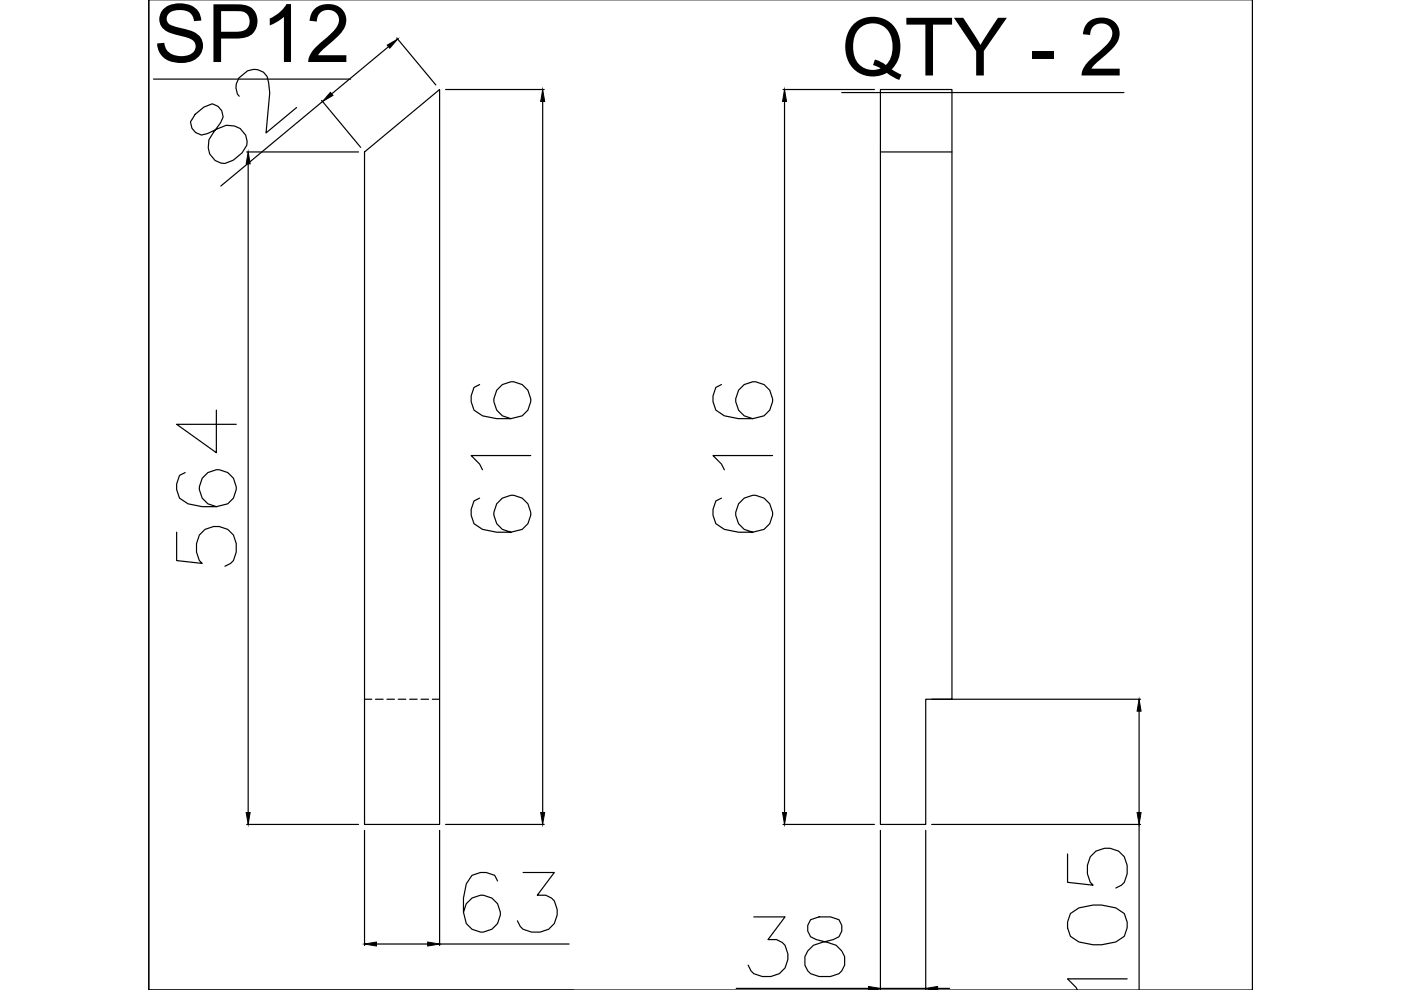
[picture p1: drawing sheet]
<svg xmlns="http://www.w3.org/2000/svg" width="297mm" height="210mm" viewBox="0 0 297 210" stroke-linecap="round" stroke-linejoin="round" font-family="sans-serif">
<defs><g id="words">
<g font-size="17.1">
<text x="32.5" y="13.1">SP12</text>
<text x="178.5" y="16">QTY - 2</text>
</g>
</g></defs>
<!-- layer: 0 -->
<g fill="none" stroke="#000" stroke-width=".25">
<path d="M32.5 16.8h41.8M82.4 9.9l-12.1 10M84.1 8l8.3 10M94.5 19h20.9M166 19h19.4M178.5 19.6h59.8M186.7 19h15.1v129.3h-5.5v26.5h-9.6zM41.4 24.2l-1 1.7a2.54 2.54 0 0 0 3.6 2.4l2.2-1a3.8 3.8 0 0 1 4.3-.3 3.8 3.8 0 0 1 1.8 3.8l-1 1.6-1.8 1.6a3.3 3.3 0 0 1-3.5 .3 3.3 3.3 0 0 1-1.8-3l.1-1.7 2.5-3.6a2.56 2.56 0 0 0-1.8-4l-1.8 .7zM50.7 20.4a3.2 3.2 0 0 1-.1-3.9l1.9-1.5a3.1 3.1 0 0 1 4.5 2.6l.2 2.1-.8 8.5 6.5-5.4M52.3 32.2h23.7M52.6 34.7v137.6M68.2 21.3l8.3 9.9"/>
<path d="M68.4 21.5l-21.6 17.9M77.3 32.2l15.9-13.2v155.8h-15.9zM115.1 21.5v150.8M166.3 21.5v150.8M186.7 32.2h15.1M45.9 87v9l-8.4-6h12.6M101.7 81.5l-1.2 .6-.6 1.9v1.2l.6 1.8 1.8 1.2 3 .6h3l2.4-.6a3.9 3.9 0 0 0 .4-6.4 3.9 3.9 0 0 0-6.1 1.6 3.9 3.9 0 0 0 3.3 5.4M112.5 96.6h-12.6l1.8 1.8 .6 1.2M153 81.5l-1.2 .6-.6 1.9v1.2l.6 1.8 1.8 1.2 3 .6h3l2.4-.6a3.9 3.9 0 0 0 .4-6.4 3.9 3.9 0 0 0-6.1 1.6 3.9 3.9 0 0 0 3.3 5.4M163.8 96.6h-12.6l1.8 1.8 .6 1.2M37.5 112.8v6.1l5.4 .6-.6-.6-.6-1.8v-1.9a4.3 4.3 0 0 1 5.1-3.5 4.3 4.3 0 0 1 3.3 5.4l-.6 1.8-.6 .6-1.2 .6M39.3 100.2l-1.2 .6-.6 1.8v1.2l.6 1.8 1.8 1.2 3 .6h3l2.4-.6a3.9 3.9 0 0 0 .4-6.3 3.9 3.9 0 0 0-6.2 1.5 3.9 3.9 0 0 0 3.4 5.4"/>
<path d="M101.7 105.6l-1.2 .6-.6 1.8v1.2l.6 1.8 1.8 1.2 3 .6h3l2.4-.6a3.9 3.9 0 0 0 .4-6.3 3.9 3.9 0 0 0-6.1 1.6 3.9 3.9 0 0 0 3.3 5.3M153 105.6l-1.2 .6-.6 1.8v1.2l.6 1.8 1.8 1.2 3 .6h3l2.4-.6a3.9 3.9 0 0 0 .4-6.3 3.9 3.9 0 0 0-6.2 1.6 3.9 3.9 0 0 0 3.4 5.3M197.5 148.3h44.3M241.5 150.8v21.5M52.3 174.8h23.7M77.3 176.1v24.4M93.2 176.1v24.4M94.5 174.8h20.9M166 174.8h19.4M186.7 176.1v33.8M196.3 176.1v33.8M197.5 174.8h44.3"/>
<path d="M241.5 174.8v35.1M105.5 186.8l-.6-1.2-1.8-.6h-1.2l-1.8 .6-1.2 1.8-.6 3v3l.6 2.4a3.9 3.9 0 0 0 6.3 .4 3.9 3.9 0 0 0-1.6-6.1 3.9 3.9 0 0 0-5.3 3.3M110.9 185h6.6l-3.6 4.8a3.4 3.4 0 0 1 4.2 4.2l-.6 1.8-1.2 1.2-1.8 .6h-1.8l-1.8-.6-.6-.6-.6-1.2M159.8 194.4h6.6l-3.6 4.8a3.3 3.3 0 0 1 4.2 3 4.1 4.1 0 0 1-3.6 4.8h-1.8l-1.8-.6-.6-.6-.6-1.2M171.9 195a2.55 2.55 0 0 0 1.2 4.2l2.4 .6a3.9 3.9 0 0 1 3 6l-.6 .6-1.8 .6h-2.4a3.3 3.3 0 0 1-2.9-1.9 3.3 3.3 0 0 1 .5-3.5l1.2-1.2 4.2-1.2a2.56 2.56 0 0 0 1.2-4.2l-1.8-.6h-2.4zM226.3 181.1v6l5.5 .6-.6-.6-.6-1.8a4.4 4.4 0 0 1 4.2-5.5 4.4 4.4 0 0 1 4.2 5.5l-.6 1.8-.6 .6-1.2 .6M226.9 193.7l1.8-1.2 3.1-.6h1.8l3 .6 1.8 1.2 .6 1.8v1.2l-.6 1.8-1.8 1.2-3 .6h-1.8l-3.1-.6-1.8-1.2-.6-1.8v-1.2zM79.8 200.2h10.9M93.2 200.2h27.5M121.6 209.9h-90.1v-210v210h234.1v-210v210M156.1 209.6h28M186.7 209.6h9.6"/>
<path d="M198.8 209.6h2.5M239 207.5h-12.7l1.8 1.9 .3 .5M265.6 209.9h.1"/>
</g>
<!-- layer: HIDDEN -->
<path d="M77.3 148.3h1.5M79.6 148.3h1.6M82 148.3h1.6M84.4 148.3h1.6M86.9 148.3h1.6M89.3 148.3h1.6M91.7 148.3h1.5" fill="none" stroke="#000" stroke-width=".25"/>
<!-- layer: 0 -->
<g fill="#000" stroke="#000" stroke-width=".21">
<path d="M70.1 19.6l.5 .6-2.2 1.3zM82.1 9.6l2.2-1.3-1.7 1.9zM52.6 32.2l.4 2.5h-.8zM115.1 19l.4 2.5h-.9zM166.3 19l.5 2.5h-.9zM241.5 148.3l.4 2.5h-.8zM52.2 172.3h.8l-.4 2.5zM114.6 172.3h.9l-.4 2.5zM165.9 172.3h.9l-.5 2.5zM241.1 172.3h.8l-.4 2.5zM77.3 200.2l2.5-.5v.9zM90.7 199.7l2.5 .5-2.5 .4z"/>
<path d="M184.1 209.9l2.6-.3zM184.1 209.2v.7l2.6-.3z"/>
<path d="M196.3 209.6l2.5 .3zM196.3 209.6l2.5-.4v.7z"/>
</g>
<use href="#words"/>
</svg>
